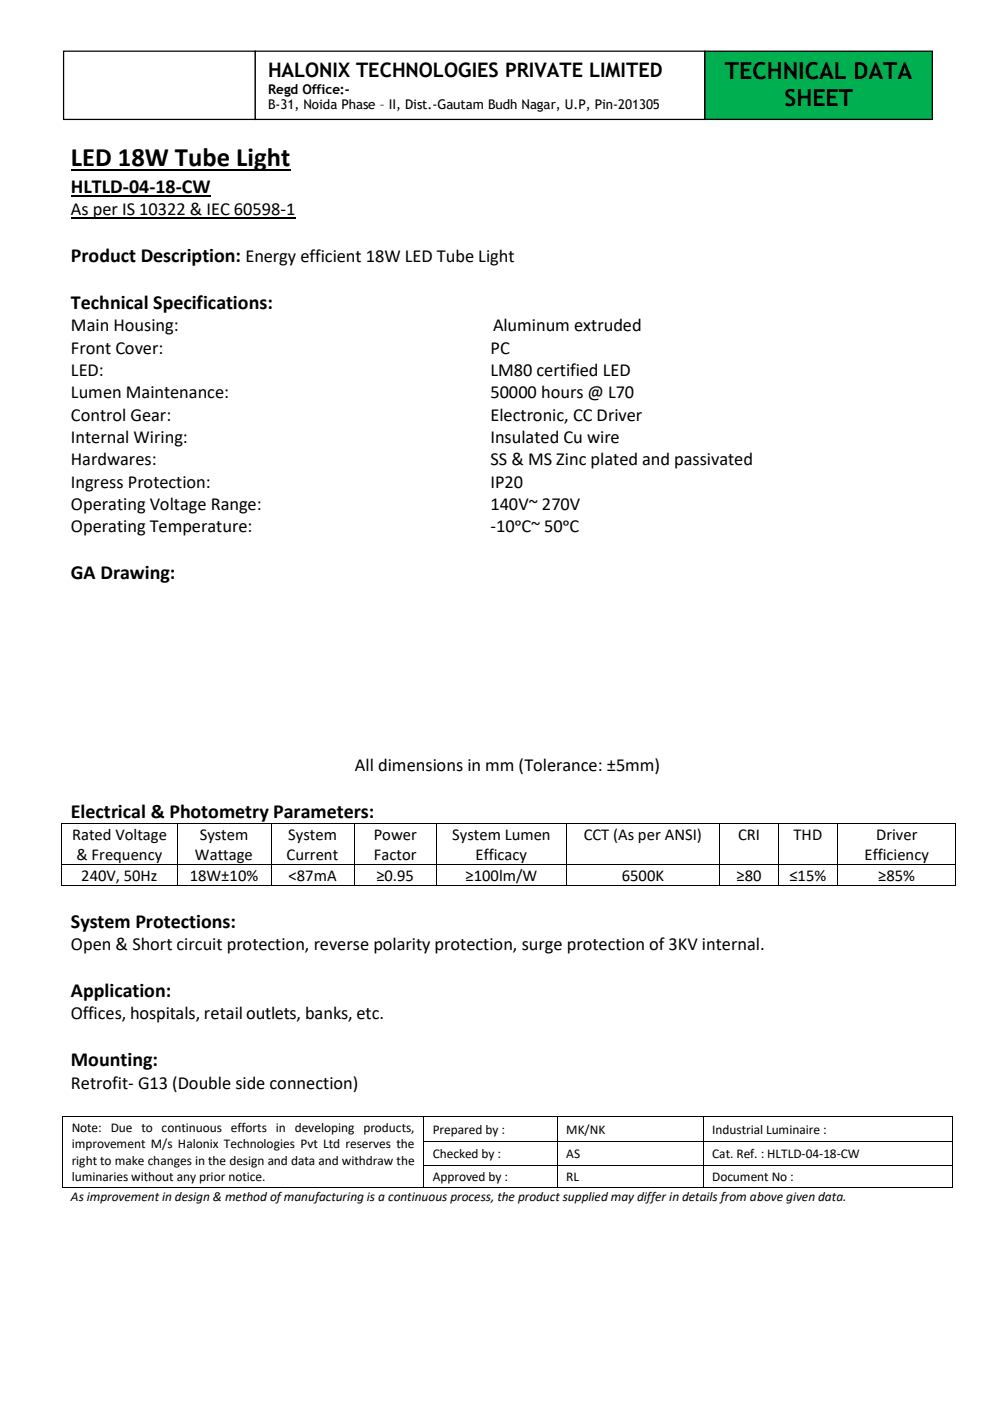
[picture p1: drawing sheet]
<svg xmlns="http://www.w3.org/2000/svg" width="210mm" height="297mm" viewBox="0 0 210 297" stroke-linecap="round" stroke-linejoin="round" font-family="sans-serif">
<defs><g id="words">
<text font-size="5.6" x="15" y="35.3">LED 18W Tube Light</text>
<g font-size="5">
<text x="153.7" y="16.7">TECHNICAL DATA</text>
<text x="166.3" y="22.4">SHEET</text>
</g>
<g font-size="4.2">
<text x="56.8" y="16.3">HALONIX TECHNOLOGIES PRIVATE LIMITED</text>
<text x="15" y="40.9">HLTLD-04-18-CW</text>
<text x="15" y="55.5">Product Description: Energy efficient 18W LED Tube Light</text>
<text x="15" y="65.4">Technical Specifications:</text>
<text x="15" y="122.7">GA Drawing:</text>
<text x="15" y="173.3">Electrical &amp; Photometry Parameters:</text>
<text x="15" y="196.6">System Protections:</text>
<text x="15" y="211.3">Application:</text>
<text x="15" y="225.9">Mounting:</text>
</g>
<g font-size="3.9">
<text x="15" y="45.6">As per IS 10322 &amp; IEC 60598-1</text>
<text x="15" y="70.2">Main Housing:</text>
<text x="104.5" y="70.2">Aluminum extruded</text>
<text x="15" y="74.9">Front Cover:</text>
<text x="104" y="74.9">PC</text>
<text x="15" y="79.7">LED:</text>
<text x="104" y="79.7">LM80 certified LED</text>
<text x="15" y="84.4">Lumen Maintenance:</text>
<text x="15" y="89.2">Control Gear:</text>
<text x="104" y="84.4">50000 hours @ L70</text>
<text x="104" y="89.2">Electronic, CC Driver</text>
<text x="15" y="93.9">Internal Wiring:</text>
<text x="104" y="93.9">Insulated Cu wire</text>
<text x="15" y="98.6">Hardwares:</text>
<text x="104" y="98.6">SS &amp; MS Zinc plated and passivated</text>
<text x="15" y="103.4">Ingress Protection:</text>
<text x="104" y="103.4">IP20</text>
<text x="15" y="108.1">Operating Voltage Range:</text>
<text x="15" y="112.8">Operating Temperature:</text>
<text x="104" y="108.1">140V~ 270V</text>
<text x="104" y="112.8">-10ᵒC~ 50ᵒC</text>
<text x="75.2" y="163.4">All dimensions in mm (Tolerance: ±5mm)</text>
<text x="15" y="201.4">Open &amp; Short circuit protection, reverse polarity protection, surge protection of 3KV internal.</text>
<text x="15" y="216.1">Offices, hospitals, retail outlets, banks, etc.</text>
<text x="15" y="230.7">Retrofit- G13 (Double side connection)</text>
</g>
<g font-size="3.5">
<text x="15.3" y="178">Rated Voltage</text>
<text x="42.3" y="178">System</text>
<text x="61.1" y="178">System</text>
<text x="79.2" y="178">Power</text>
<text x="95.9" y="178">System Lumen</text>
<text x="123.7" y="178">CCT (As per ANSI)</text>
<text x="156.5" y="178">CRI</text>
<text x="168.2" y="178">THD</text>
<text x="185.7" y="178">Driver</text>
<text x="16.2" y="182.3">&amp; Frequency</text>
<text x="41.3" y="182.3">Wattage</text>
<text x="60.8" y="182.3">Current</text>
<text x="79.3" y="182.3">Factor</text>
<text x="100.8" y="182.3">Efficacy</text>
<text x="183.3" y="182.3">Efficiency</text>
<text x="17.2" y="186.8">240V, 50Hz</text>
<text x="40.2" y="186.8">18W±10%</text>
<text x="61.2" y="186.8">&lt;87mA</text>
<text x="79.8" y="186.8">≥0.95</text>
<text x="98.7" y="186.8">≥100lm/W</text>
<text x="131.8" y="186.8">6500K</text>
<text x="156.1" y="186.8">≥80</text>
<text x="167.3" y="186.8">≤15%</text>
<text x="186.1" y="186.8">≥85%</text>
</g>
<g font-size="2.8">
<text x="56.8" y="19.9">Regd Office:-</text>
<text x="56.8" y="23.2">B-31, Noida Phase – II, Dist.-Gautam Budh Nagar, U.P, Pin-201305</text>
<text x="15.2" y="239.9">Note: Due to continuous efforts in developing products,</text>
<text x="15.2" y="243.4">improvement M/s Halonix Technologies Pvt Ltd reserves the</text>
<text x="91.7" y="240.3">Prepared by :</text>
<text x="91.7" y="245.4">Checked by :</text>
<text x="120" y="240.3">MK/NK</text>
<text x="120" y="245.4">AS</text>
<text x="151" y="240.3">Industrial Luminaire :</text>
<text x="151" y="245.4">Cat. Ref. : HLTLD-04-18-CW</text>
<text x="15.2" y="246.8">right to make changes in the design and data and withdraw the</text>
<text x="15.2" y="250.3">luminaries without any prior notice.</text>
<text x="91.7" y="250.3">Approved by :</text>
<text x="120" y="250.3">RL</text>
<text x="151" y="250.3">Document No :</text>
<text x="15" y="254.5">As improvement in design &amp; method of manufacturing is a continuous process, the product supplied may differ in details from above given data.</text>
</g>
</g></defs>
<path d="M15 36.1h46.5" fill="none" stroke="#000" stroke-width=".38"/>
<path d="M15 41.5h29.6" fill="none" stroke="#000" stroke-width=".3"/>
<path d="M15 46.2h47.6" fill="none" stroke="#000" stroke-width=".25"/>
<g fill="#000">
<path d="M13 174.4h.2v.2h-.2z" fill-rule="evenodd"/>
<path d="M13 174.4h.2v.2h-.2z" fill-rule="evenodd"/>
<path d="M37.5 174.4h.1v.2h-.1z" fill-rule="evenodd"/>
<path d="M57.5 174.4h.1v.2h-.1z" fill-rule="evenodd"/>
<path d="M75 174.4h.2v.2h-.2z" fill-rule="evenodd"/>
<path d="M92.5 174.4h.1v.2h-.1z" fill-rule="evenodd"/>
<path d="M120 174.4h.2v.2h-.2z" fill-rule="evenodd"/>
<path d="M152.5 174.4h.2v.2h-.2z" fill-rule="evenodd"/>
<path d="M165 174.4h.2v.2h-.2z" fill-rule="evenodd"/>
<path d="M177.5 174.4h.2v.2h-.2z" fill-rule="evenodd"/>
<path d="M202.5 174.4h.2v.2h-.2z" fill-rule="evenodd"/>
<path d="M202.5 174.4h.2v.2h-.2z" fill-rule="evenodd"/>
<path d="M13 183.2h.2v.2h-.2z" fill-rule="evenodd"/>
<path d="M13 187.7h.2v.2h-.2z" fill-rule="evenodd"/>
<path d="M13 187.7h.2v.2h-.2z" fill-rule="evenodd"/>
<path d="M37.5 183.2h.1v.2h-.1z" fill-rule="evenodd"/>
<path d="M37.5 187.7h.1v.2h-.1z" fill-rule="evenodd"/>
<path d="M57.5 183.2h.1v.2h-.1z" fill-rule="evenodd"/>
<path d="M57.5 187.7h.1v.2h-.1z" fill-rule="evenodd"/>
<path d="M75 183.2h.2v.2h-.2z" fill-rule="evenodd"/>
<path d="M75 187.7h.2v.2h-.2z" fill-rule="evenodd"/>
<path d="M92.5 183.2h.1v.2h-.1z" fill-rule="evenodd"/>
<path d="M92.5 187.7h.1v.2h-.1z" fill-rule="evenodd"/>
<path d="M120 183.2h.2v.2h-.2z" fill-rule="evenodd"/>
<path d="M120 187.7h.2v.2h-.2z" fill-rule="evenodd"/>
<path d="M152.5 183.2h.2v.2h-.2z" fill-rule="evenodd"/>
<path d="M152.5 187.7h.2v.2h-.2z" fill-rule="evenodd"/>
<path d="M165 183.2h.2v.2h-.2z" fill-rule="evenodd"/>
<path d="M165 187.7h.2v.2h-.2z" fill-rule="evenodd"/>
<path d="M177.5 183.2h.2v.2h-.2z" fill-rule="evenodd"/>
<path d="M177.5 187.7h.2v.2h-.2z" fill-rule="evenodd"/>
<path d="M202.5 183.2h.2v.2h-.2z" fill-rule="evenodd"/>
<path d="M202.5 187.7h.2v.2h-.2z" fill-rule="evenodd"/>
<path d="M202.5 187.7h.2v.2h-.2z" fill-rule="evenodd"/>
<path d="M13.2 236.6h.2v.1h-.2z" fill-rule="evenodd"/>
<path d="M13.2 236.6h.2v.1h-.2z" fill-rule="evenodd"/>
<path d="M89.7 236.6h.2v.1h-.2z" fill-rule="evenodd"/>
<path d="M118.1 236.6h.2v.1h-.2z" fill-rule="evenodd"/>
<path d="M149 236.6h.1v.1h-.1z" fill-rule="evenodd"/>
<path d="M201.8 236.6h.1v.1h-.1z" fill-rule="evenodd"/>
<path d="M201.8 236.6h.1v.1h-.1z" fill-rule="evenodd"/>
<path d="M13.2 241.9h.2v.2h-.2z" fill-rule="evenodd"/>
<path d="M13.2 246.9h.2v.2h-.2z" fill-rule="evenodd"/>
<path d="M13.2 251.6h.2v.2h-.2z" fill-rule="evenodd"/>
<path d="M13.2 251.6h.2v.2h-.2z" fill-rule="evenodd"/>
<path d="M89.7 241.9h.2v.2h-.2z" fill-rule="evenodd"/>
<path d="M89.7 246.9h.2v.2h-.2z" fill-rule="evenodd"/>
<path d="M89.7 251.6h.2v.2h-.2z" fill-rule="evenodd"/>
<path d="M118.1 241.9h.2v.2h-.2z" fill-rule="evenodd"/>
<path d="M118.1 246.9h.2v.2h-.2z" fill-rule="evenodd"/>
<path d="M118.1 251.6h.2v.2h-.2z" fill-rule="evenodd"/>
<path d="M149 241.9h.1v.2h-.1z" fill-rule="evenodd"/>
<path d="M149 246.9h.1v.2h-.1z" fill-rule="evenodd"/>
<path d="M149 251.6h.1v.2h-.1z" fill-rule="evenodd"/>
<path d="M201.8 241.9h.1v.2h-.1z" fill-rule="evenodd"/>
<path d="M201.8 246.9h.1v.2h-.1z" fill-rule="evenodd"/>
<path d="M201.8 251.6h.1v.2h-.1z" fill-rule="evenodd"/>
<path d="M201.8 251.6h.1v.2h-.1z" fill-rule="evenodd"/>
</g>
<g fill="none" stroke="#000" stroke-width=".21">
<path d="M13.1 174.6v8.6M13.2 174.5h24.3M37.6 174.6v8.6M37.6 174.5h19.9M57.5 174.6v8.6M57.6 174.5h17.4M75.1 174.6v8.6M75.2 174.5h17.3M92.6 174.6v8.6M92.6 174.5h27.4M120.1 174.6v8.6M120.2 174.5h32.3"/>
<path d="M152.6 174.6v8.6M152.7 174.5h12.3M165.1 174.6v8.6M165.2 174.5h12.3M177.6 174.6v8.6M177.7 174.5h24.8M202.6 174.6v8.6M13.1 183.4v4.3M13.2 183.3h24.3M13.2 187.8h24.3M37.6 183.4v4.3M37.6 183.3h19.9"/>
<path d="M37.6 187.8h19.9M57.5 183.4v4.3M57.6 183.3h17.4M57.6 187.8h17.4M75.1 183.4v4.3M75.2 183.3h17.3M75.2 187.8h17.3M92.6 183.4v4.3M92.6 183.3h27.4M92.6 187.8h27.4M120.1 183.4v4.3M120.2 183.3h32.3"/>
<path d="M120.2 187.8h32.3M152.6 183.4v4.3M152.7 183.3h12.3M152.7 187.8h12.3M165.1 183.4v4.3M165.2 183.3h12.3M165.2 187.8h12.3M177.6 183.4v4.3M177.7 183.3h24.8M177.7 187.8h24.8M202.6 183.4v4.3M13.3 236.7v5.2"/>
<path d="M13.4 236.6h76.3M89.8 236.7v5.2M89.9 236.6h28.2M118.2 236.7v5.2M118.3 236.6h30.7M149 236.7v5.2M149.1 236.6h52.7M201.8 236.7v5.2M13.3 242.1v4.8M13.3 247.1v4.5M13.4 251.7h76.3M89.8 242.1v4.8"/>
<path d="M89.8 247.1v4.5M89.9 242h28.2M89.9 247h28.2M89.9 251.7h28.2M118.2 242.1v4.8M118.2 247.1v4.5M118.3 242h30.7M118.3 247h30.7M118.3 251.7h30.7M149 242.1v4.8M149 247.1v4.5M149.1 242h52.7"/>
<path d="M149.1 247h52.7M149.1 251.7h52.7M201.8 242.1v4.8M201.8 247.1v4.5"/>
</g>
<path d="M149.4 10.8h48.2v14.5h-48.2z" fill-rule="evenodd" fill="#00b050"/>
<path d="M149.4 10.8h48.2v14.5h-48.2z" fill="none" stroke="#000" stroke-width=".26"/>
<path d="M13.5 10.8h40.6v14.5h-40.6z" fill-rule="evenodd" fill="#fff"/>
<path d="M13.5 10.8h40.6v14.5h-40.6z" fill="none" stroke="#000" stroke-width=".26"/>
<path d="M54.1 10.8h95.3v14.5h-95.3z" fill-rule="evenodd" fill="#fff"/>
<path d="M54.1 10.8h95.3v14.5h-95.3z" fill="none" stroke="#000" stroke-width=".26"/>
<use href="#words"/>
</svg>
